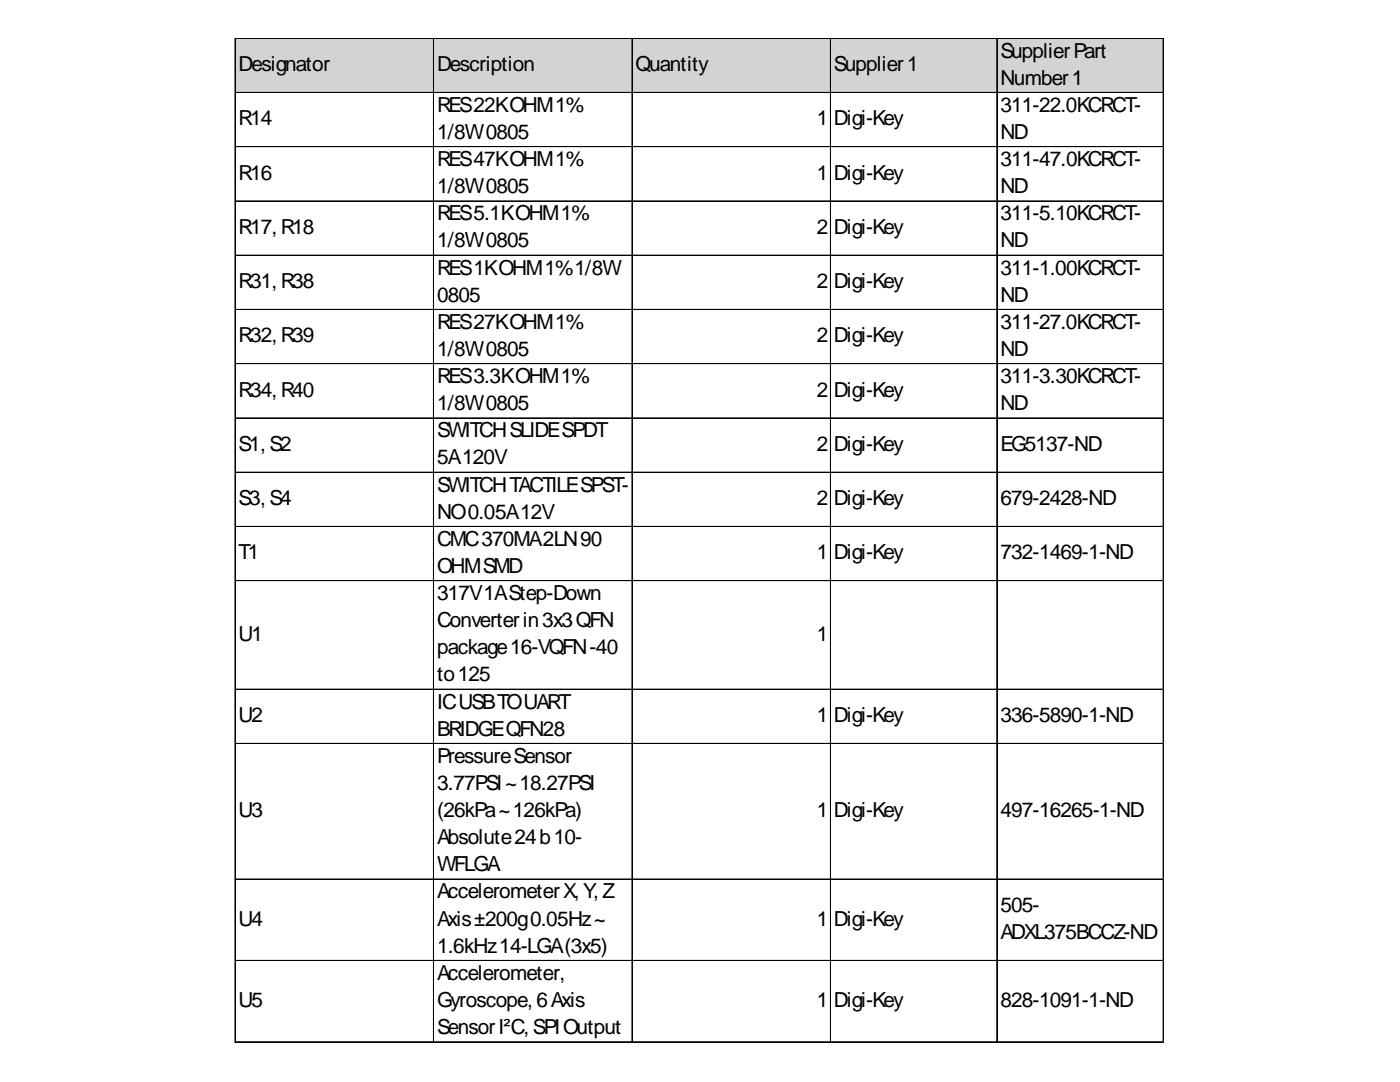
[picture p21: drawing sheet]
<svg xmlns="http://www.w3.org/2000/svg" width="279mm" height="216mm" viewBox="0 0 279 216" stroke-linecap="round" stroke-linejoin="round" font-family="sans-serif">
<defs><g id="words">
<g font-size="4.1">
<text x="199.6" y="11.5">SupplierPart</text>
<text x="47.6" y="14.2">Designator</text>
<text x="87.2" y="14.2">Description</text>
<text x="126.8" y="14.2">Quantity</text>
<text x="166.4" y="14.2">Supplier1</text>
<text x="199.6" y="16.9">Number1</text>
<text x="87.2" y="22.3">RES22KOHM1%</text>
<text x="199.6" y="22.3">311-22.0KCRCT-</text>
<text x="47.6" y="25">R14</text>
<text x="87.2" y="27.7">1/8W0805</text>
<text x="163" y="25">1</text>
<text x="166.4" y="25">Digi-Key</text>
<text x="199.6" y="27.7">ND</text>
<text x="47.6" y="35.8">R16</text>
<text x="87.2" y="33.1">RES47KOHM1%</text>
<text x="163" y="35.8">1</text>
<text x="166.4" y="35.8">Digi-Key</text>
<text x="199.6" y="33.1">311-47.0KCRCT-</text>
<text x="87.2" y="38.6">1/8W0805</text>
<text x="199.6" y="38.6">ND</text>
<text x="47.6" y="46.7">R17, R18</text>
<text x="87.2" y="44">RES5.1KOHM1%</text>
<text x="163" y="46.7">2</text>
<text x="166.4" y="46.7">Digi-Key</text>
<text x="199.6" y="44">311-5.10KCRCT-</text>
<text x="87.2" y="49.4">1/8W0805</text>
<text x="199.6" y="49.4">ND</text>
<text x="47.6" y="57.5">R31, R38</text>
<text x="87.2" y="54.8">RES1KOHM1%1/8W</text>
<text x="163" y="57.5">2</text>
<text x="166.4" y="57.5">Digi-Key</text>
<text x="199.6" y="54.8">311-1.00KCRCT-</text>
<text x="87.2" y="60.2">0805</text>
<text x="87.2" y="65.6">RES27KOHM1%</text>
<text x="199.6" y="60.2">ND</text>
<text x="199.6" y="65.6">311-27.0KCRCT-</text>
<text x="47.6" y="68.3">R32, R39</text>
<text x="87.2" y="71">1/8W0805</text>
<text x="163" y="68.3">2</text>
<text x="166.4" y="68.3">Digi-Key</text>
<text x="199.6" y="71">ND</text>
<text x="87.2" y="76.4">RES3.3KOHM1%</text>
<text x="199.6" y="76.4">311-3.30KCRCT-</text>
<text x="47.6" y="79.1">R34, R40</text>
<text x="87.2" y="81.9">1/8W0805</text>
<text x="163" y="79.1">2</text>
<text x="166.4" y="79.1">Digi-Key</text>
<text x="199.6" y="81.9">ND</text>
<text x="47.6" y="90">S1, S2</text>
<text x="87.2" y="87.3">SWITCHSLIDESPDT</text>
<text x="163" y="90">2</text>
<text x="166.4" y="90">Digi-Key</text>
<text x="199.6" y="90">EG5137-ND</text>
<text x="87.2" y="92.7">5A120V</text>
<text x="47.6" y="100.8">S3, S4</text>
<text x="87.2" y="98.1">SWITCHTACTILESPST-</text>
<text x="163" y="100.8">2</text>
<text x="166.4" y="100.8">Digi-Key</text>
<text x="199.6" y="100.8">679-2428-ND</text>
<text x="87.2" y="103.5">NO0.05A12V</text>
<text x="47.6" y="111.6">T1</text>
<text x="87.2" y="108.9">CMC370MA2LN90</text>
<text x="163" y="111.6">1</text>
<text x="166.4" y="111.6">Digi-Key</text>
<text x="199.6" y="111.6">732-1469-1-ND</text>
<text x="87.2" y="114.3">OHMSMD</text>
<text x="87.2" y="119.7">317V1AStep-Down</text>
<text x="87.2" y="125.2">Converterin3x3QFN</text>
<text x="47.6" y="127.9">U1</text>
<text x="87.2" y="130.6">package16-VQFN-40</text>
<text x="163" y="127.9">1</text>
<text x="87.2" y="136">to125</text>
<text x="87.2" y="141.4">ICUSBTOUART</text>
<text x="47.6" y="144.1">U2</text>
<text x="87.2" y="146.8">BRIDGEQFN28</text>
<text x="163" y="144.1">1</text>
<text x="166.4" y="144.1">Digi-Key</text>
<text x="199.6" y="144.1">336-5890-1-ND</text>
<text x="87.2" y="152.2">PressureSensor</text>
<text x="87.2" y="157.6">3.77PSI~18.27PSI</text>
<text x="47.6" y="163">U3</text>
<text x="87.2" y="163">(26kPa~126kPa)</text>
<text x="163" y="163">1</text>
<text x="166.4" y="163">Digi-Key</text>
<text x="199.6" y="163">497-16265-1-ND</text>
<text x="87.2" y="168.5">Absolute24b10-</text>
<text x="87.2" y="173.9">WFLGA</text>
<text x="87.2" y="179.3">AccelerometerX, Y, Z</text>
<text x="47.6" y="184.7">U4</text>
<text x="87.2" y="184.7">Axis±200g0.05Hz~</text>
<text x="163" y="184.7">1</text>
<text x="166.4" y="184.7">Digi-Key</text>
<text x="199.6" y="182">505-</text>
<text x="87.2" y="190.1">1.6kHz14-LGA(3x5)</text>
<text x="199.6" y="187.4">ADXL375BCCZ-ND</text>
<text x="87.2" y="195.5">Accelerometer,</text>
<text x="47.6" y="200.9">U5</text>
<text x="87.2" y="200.9">Gyroscope, 6Axis</text>
<text x="163" y="200.9">1</text>
<text x="166.4" y="200.9">Digi-Key</text>
<text x="199.6" y="200.9">828-1091-1-ND</text>
<text x="87.2" y="206.3">SensorI²C, SPIOutput</text>
</g>
</g></defs>
<path d="M47 7.7h185.3v10.9h-185.3z" fill="#d3d3d3"/>
<g fill="none" stroke="#000" stroke-width=".2">
<path d="M46.9 7.6v200.5M47 7.6v200.5M47 7.6h185.3M47 7.7h185.3M47 18.4h185.3M47 18.5h185.3M86.5 7.8v200.3M86.6 7.8v200.3M126.1 7.8v200.3M126.2 7.8v200.3M165.7 7.8v200.3M165.8 7.8v200.3"/>
<path d="M198.9 7.8v200.3M199 7.8v200.3M232.1 7.8v200.3M232.2 7.8v200.3M47 29.3h185.3M47 40.1h185.3M47 40.2h185.3M47 50.9h185.3M47 51h185.3M47 61.7h185.3M47 61.8h185.3M47 72.6h185.3"/>
<path d="M47 83.4h185.3M47 83.5h185.3M47 94.2h185.3M47 94.3h185.3M47 105h185.3M47 105.1h185.3M47 115.9h185.3M47 137.5h185.3M47 137.6h185.3M47 148.3h185.3M47 148.4h185.3M47 175.4h185.3"/>
<path d="M47 175.5h185.3M47 191.6h185.3M47 191.7h185.3M47 207.9h185.3"/>
</g>
<path d="M232.3 29.3h.1" fill="none" stroke="#e0e0e0" stroke-width=".2"/>
<path d="M232.3 29.3v.1z" fill="#e0e0e0"/>
<path d="M232.3 40.1h.1" fill="none" stroke="#e0e0e0" stroke-width=".2"/>
<path d="M232.3 40.1v.1z" fill="#e0e0e0"/>
<path d="M232.3 50.9h.1" fill="none" stroke="#e0e0e0" stroke-width=".2"/>
<path d="M232.3 50.9v.2z" fill="#e0e0e0"/>
<path d="M232.3 61.7h.1" fill="none" stroke="#e0e0e0" stroke-width=".2"/>
<path d="M232.3 61.7v.2z" fill="#e0e0e0"/>
<path d="M232.3 72.6h.1" fill="none" stroke="#e0e0e0" stroke-width=".2"/>
<path d="M232.3 72.6v.1z" fill="#e0e0e0"/>
<path d="M232.3 83.4h.1" fill="none" stroke="#e0e0e0" stroke-width=".2"/>
<path d="M232.3 83.4v.1z" fill="#e0e0e0"/>
<path d="M232.3 94.2h.1" fill="none" stroke="#e0e0e0" stroke-width=".2"/>
<path d="M232.3 94.2v.2z" fill="#e0e0e0"/>
<path d="M232.3 105h.1" fill="none" stroke="#e0e0e0" stroke-width=".2"/>
<path d="M232.3 105v.2z" fill="#e0e0e0"/>
<path d="M232.3 115.9h.1" fill="none" stroke="#e0e0e0" stroke-width=".2"/>
<path d="M232.3 115.9v.1z" fill="#e0e0e0"/>
<path d="M232.3 137.5h.1" fill="none" stroke="#e0e0e0" stroke-width=".2"/>
<path d="M232.3 137.5v.2z" fill="#e0e0e0"/>
<path d="M232.3 148.3h.1" fill="none" stroke="#e0e0e0" stroke-width=".2"/>
<path d="M232.3 148.3v.2z" fill="#e0e0e0"/>
<path d="M232.3 175.4h.1" fill="none" stroke="#e0e0e0" stroke-width=".2"/>
<path d="M232.3 175.4v.1z" fill="#e0e0e0"/>
<path d="M232.3 191.6h.1" fill="none" stroke="#e0e0e0" stroke-width=".2"/>
<path d="M232.3 191.6v.2z" fill="#e0e0e0"/>
<path d="M232.3 207.9h.1" fill="none" stroke="#e0e0e0" stroke-width=".2"/>
<path d="M232.3 207.9v.1z" fill="#e0e0e0"/>
<use href="#words"/>
</svg>
